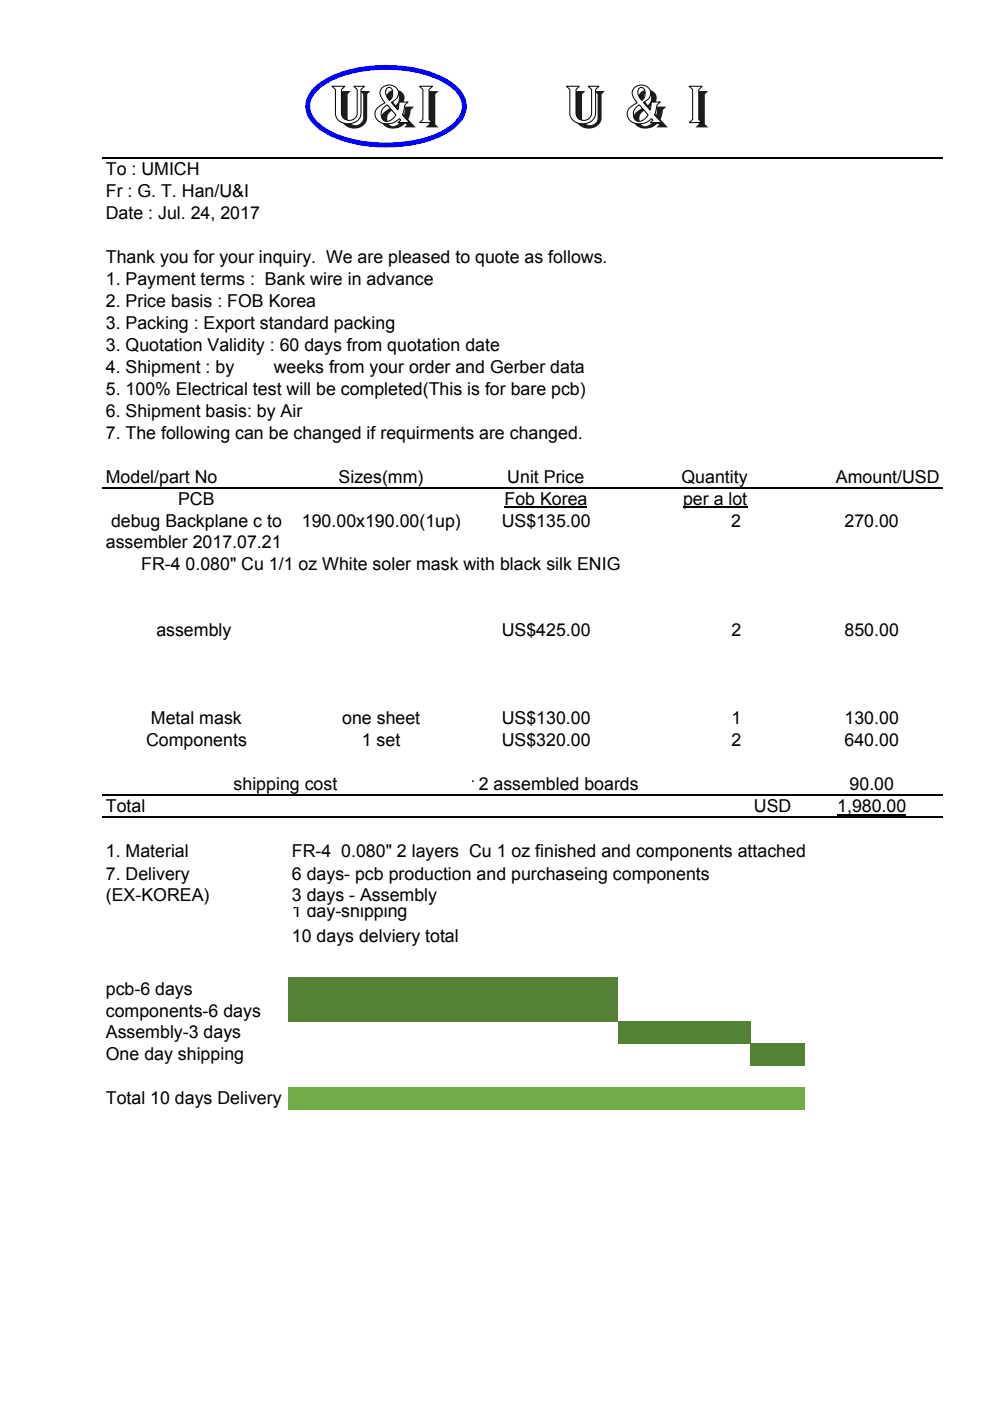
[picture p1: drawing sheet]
<svg xmlns="http://www.w3.org/2000/svg" width="210mm" height="297mm" viewBox="0 0 210 297" stroke-linecap="round" stroke-linejoin="round" font-family="sans-serif">
<defs><g id="words">
<g font-size="3.8">
<text x="22.4" y="37.1">To : UMICH</text>
<text x="22.4" y="41.8">Fr : G. T. Han/U&amp;I</text>
<text x="22.4" y="46.4">Date : Jul. 24, 2017</text>
<text x="22.4" y="55.8">Thank you for your inquiry. We are pleased to quote as follows.</text>
<text x="22.4" y="60.4">1. Payment terms : Bank wire in advance</text>
<text x="22.4" y="65.1">2. Price basis : FOB Korea</text>
<text x="22.4" y="69.7">3. Packing : Export standard packing</text>
<text x="22.4" y="74.4">3. Quotation Validity : 60 days from quotation date</text>
<text x="22.4" y="79">4. Shipment : by</text>
<text x="22.4" y="83.7">5. 100% Electrical test will be completed(This is for bare pcb)</text>
<text x="58" y="79">weeks from your order and Gerber data</text>
<text x="22.4" y="88.4">6. Shipment basis: by Air</text>
<text x="22.4" y="93">7. The following can be changed if requirments are changed.</text>
<text x="22.4" y="102.3">Model/part No</text>
<text x="37.8" y="107">PCB</text>
<text x="71.8" y="102.3">Sizes(mm)</text>
<text x="107" y="107">Fob Korea</text>
<text x="107.6" y="102.3">Unit Price</text>
<text x="144.5" y="102.3">Quantity</text>
<text x="144.8" y="107">per a lot</text>
<text x="177.2" y="102.3">Amount/USD</text>
<text x="23.5" y="111.6">debug Backplane c to</text>
<text x="64" y="111.6">190.00x190.00(1up)</text>
<text x="106.4" y="111.6">US$135.00</text>
<text x="155.1" y="111.6">2</text>
<text x="179.1" y="111.6">270.00</text>
<text x="22.4" y="116.3">assembler 2017.07.21</text>
<text x="29.9" y="120.9">FR-4 0.080&quot; Cu 1/1 oz White soler mask with black silk ENIG</text>
<text x="33.1" y="134.9">assembly</text>
<text x="106.4" y="134.9">US$425.00</text>
<text x="155.1" y="134.9">2</text>
<text x="179.1" y="134.9">850.00</text>
<text x="32" y="153.5">Metal mask</text>
<text x="72.6" y="153.5">one sheet</text>
<text x="106.4" y="153.5">US$130.00</text>
<text x="155.1" y="153.5">1</text>
<text x="179.1" y="153.5">130.00</text>
<text x="31" y="158.2">Components</text>
<text x="76.7" y="158.2">1 set</text>
<text x="106.4" y="158.2">US$320.00</text>
<text x="155.1" y="158.2">2</text>
<text x="179.1" y="158.2">640.00</text>
<text x="49.5" y="167.5">shipping cost</text>
<text x="96.1" y="167.5">for 2 assembled boards</text>
<text x="180.1" y="167.5">90.00</text>
<text x="22.4" y="172.2">Total</text>
<text x="159.9" y="172.2">USD</text>
<text x="177.5" y="172.2">1,980.00</text>
<text x="22.4" y="181.7">1. Material</text>
<text x="61.9" y="181.7">FR-4 0.080&quot; 2 layers Cu 1 oz finished and components attached</text>
<text x="22.4" y="186.5">7. Delivery</text>
<text x="22.4" y="191.1">(EX-KOREA)</text>
<text x="61.9" y="186.5">6 days- pcb production and purchaseing components</text>
<text x="61.9" y="191.1">3 days - Assembly</text>
<text x="61.9" y="194.4">1 day-shipping</text>
<text x="61.9" y="199.7">10 days delviery total</text>
<text x="22.4" y="210.9">pcb-6 days</text>
<text x="22.4" y="215.5">components-6 days</text>
<text x="22.4" y="220.2">Assembly-3 days</text>
<text x="22.4" y="224.8">One day shipping</text>
<text x="22.4" y="234.1">Total 10 days Delivery</text>
</g>
</g></defs>
<g fill="#548235">
<path d="M61.2 207.3h69.9v9.3h-69.9z"/>
<path d="M131.1 216.6h28.1v4.7h-28.1z"/>
<path d="M159.1 221.2h11.6v4.7h-11.6z"/>
</g>
<path d="M61.2 230.5h109.5v4.7h-109.5z" fill="#70ad47"/>
<path d="M107 107.5h17.5M144.8 107.5h13.6M177.5 172.7h14.6" fill="none" stroke="#000" stroke-width=".3"/>
<path d="M21.7 33.5h178.2M21.7 103.4h178.2M21.7 168.6h178.2M21.7 173.2h178.2" fill="none" stroke="#000" stroke-width=".34"/>
<path d="M66.5 18.6a20.8 20.8 0 0 1 12.8-4.7 26.6 26.6 0 0 1 16.6 3.6 6.3 6.3 0 0 1 3 5.5 8 8 0 0 1-5.1 5.8 29.9 29.9 0 0 1-19.3 1.6 16.6 16.6 0 0 1-8.3-4.3 5.2 5.2 0 0 1 .3-7.5zM67.3 19.3a4.3 4.3 0 0 0 .3 6.7 20.3 20.3 0 0 0 12.6 4.2 26.2 26.2 0 0 0 14.2-2.9 5.8 5.8 0 0 0 3.5-5.1 6.3 6.3 0 0 0-3.5-4.5 27.3 27.3 0 0 0-17.4-2.5 18 18 0 0 0-9.7 4.1z" fill="#00f"/>
<path d="M136.2 23.7a1.81 1.81 0 0 0 .3 3 2.31 2.31 0 0 0 2.2-1.3l-1.9-2.2zM82.8 23.7a1.81 1.81 0 0 0 .3 3 2.22 2.22 0 0 0 2.1-1.3l-1.8-2.2zM136.8 19.7a1.96 1.96 0 0 0 .5 2.6 1.78 1.78 0 0 0 .2-2.7zM83.4 19.7a1.98 1.98 0 0 0 .5 2.6 1.78 1.78 0 0 0 .1-2.7zM147.4 19.3h2.8l-.8 .7v6.3l.8 .7h-2.8l.8-.7v-6.3zM121.4 19.3h2.7a1.43 1.43 0 0 0-.7 1.4v3.6a1.73 1.73 0 0 0 1.7 2.2 1.73 1.73 0 0 0 1.6-2.2v-3.6a1.42 1.42 0 0 0-.7-1.4h2.3a1.43 1.43 0 0 0-.8 1.4v3.6a2.78 2.78 0 0 1-1.5 2.7 2.78 2.78 0 0 1-3.1-.4l-.5-.5a5.6 5.6 0 0 1-.3-3.3v-2.1a1.41 1.41 0 0 0-.7-1.4zM90.3 19.3h2.7a1.43 1.43 0 0 0-.7 1.5v4.7a1.5 1.5 0 0 0 .7 1.5h-2.7l.7-.7v-6.3zM71.7 19.3h2.7a1.41 1.41 0 0 0-.7 1.4v3.6a1.73 1.73 0 0 0 1.7 2.2 1.73 1.73 0 0 0 1.6-2.2v-3.6a1.35 1.35 0 0 0-.7-1.4h2.2a1.42 1.42 0 0 0-.6 1.4v3.6a2.78 2.78 0 0 1-1.6 2.7 2.78 2.78 0 0 1-3.1-.4l-.5-.5a5.7 5.7 0 0 1-.3-3.3v-2.1a1.35 1.35 0 0 0-.7-1.4zM135.8 19.6a1.88 1.88 0 0 1 2.7-.3 1.88 1.88 0 0 1 .3 2.6l-1.1 .8 1.5 1.6 .1-1.7h2a2.5 2.5 0 0 0-1 2l-.3 .7 1.6 1.7h-2.4l.5-.5-.3-.3a3.4 3.4 0 0 1-4.6 .3 2 2 0 0 1 .7-3.2l.9-.5a2.27 2.27 0 0 1-.6-3.2zM82.4 19.6a1.88 1.88 0 0 1 2.6-.3 1.88 1.88 0 0 1 .3 2.6l-1.1 .8 1.4 1.6 .3-1.7h1.9l-.2 .2a1.98 1.98 0 0 0-.7 1.5l-.3 1 1.5 1.7h-2.4l.5-.5-.2-.3a3.4 3.4 0 0 1-4.7 .3 2.01 2.01 0 0 1 .7-3.2l.9-.5a2.69 2.69 0 0 1-.9-2.7z" fill-rule="evenodd" fill="#1c1c1c"/>
<path d="M134.9 22.7a1.81 1.81 0 0 0 .4 3 2.25 2.25 0 0 0 2.1-1.4l-1.8-2.1zM81.4 22.7a1.81 1.81 0 0 0 .4 3 2.25 2.25 0 0 0 2.1-1.4l-1.8-2.1zM135.6 18.7a1.91 1.91 0 0 0 .5 2.6 1.75 1.75 0 0 0 .1-2.7zM82.1 18.7a1.99 1.99 0 0 0 .4 2.6 1.78 1.78 0 0 0 .2-2.7zM146.1 18.3h2.8l-.7 .7v5.5a1.45 1.45 0 0 0 .7 1.5h-2.7a1.45 1.45 0 0 0 .7-1.5v-4.7a1.45 1.45 0 0 0-.8-1.5zM120.1 18.3h2.7a1.86 1.86 0 0 0-.7 2.1v2.9a1.73 1.73 0 0 0 1.7 2.2 1.73 1.73 0 0 0 1.6-2.2v-4.3l-.7-.7h2.3a1.86 1.86 0 0 0-.7 2.1v2.9a2.76 2.76 0 0 1-1.3 2.6 2.76 2.76 0 0 1-3 0l-.9-.8a5.7 5.7 0 0 1-.3-3.3v-2.1a1.43 1.43 0 0 0-.7-1.4zM88.9 18.3h2.8l-.7 .7v5.5a1.45 1.45 0 0 0 .7 1.5h-2.7a1.45 1.45 0 0 0 .7-1.5v-4.7a1.45 1.45 0 0 0-.8-1.5zM70.4 18.3h2.7l-.7 .7v4.3a1.75 1.75 0 0 0 1.7 2.2 1.75 1.75 0 0 0 1.6-2.2v-4.3l-.7-.7h2.3l-.8 .7v4.3a2.69 2.69 0 0 1-3.9 2.7 2.32 2.32 0 0 1-1.5-2.7v-4.3zM134.6 18.5a1.92 1.92 0 0 1 2.5-.2 1.92 1.92 0 0 1 .6 2.4l-1.3 1 1.4 1.6 .2-1.7h2a2.4 2.4 0 0 0-1 2l-.2 .7 1.5 1.7h-2.4l.5-.6-.3-.3a3.3 3.3 0 0 1-4.8 .1 1.94 1.94 0 0 1 .9-2.9l.9-.5a2.87 2.87 0 0 1-.9-2.7zM81.1 18.5a1.91 1.91 0 0 1 2.5-.2 1.91 1.91 0 0 1 .6 2.4l-1.2 1 1.4 1.6 .2-1.7h1.9a2.4 2.4 0 0 0-.9 2l-.3 .7 1.5 1.7h-2.4l.6-.6-.3-.3a3.3 3.3 0 0 1-4.9 .1 1.96 1.96 0 0 1 .9-2.9l.9-.5a2.87 2.87 0 0 1-.9-2.7z" fill-rule="evenodd" fill="#fff"/>
<path d="M70.4 18.3h2.7l-.7 .7v4.3a1.75 1.75 0 0 0 1.7 2.2 1.75 1.75 0 0 0 1.6-2.2v-4.3l-.7-.7h2.3l-.8 .7v4.3a2.69 2.69 0 0 1-3.9 2.7 2.32 2.32 0 0 1-1.5-2.7v-4.3zM81.1 18.5a1.91 1.91 0 0 1 2.5-.2 1.91 1.91 0 0 1 .6 2.4l-1.2 1 1.4 1.6 .2-1.7h1.9a2.4 2.4 0 0 0-.9 2l-.3 .7 1.5 1.7h-2.4l.6-.6-.3-.3a3.3 3.3 0 0 1-4.9 .1 1.96 1.96 0 0 1 .9-2.9l.9-.5a2.87 2.87 0 0 1-.9-2.7zM82.1 18.7a.82 .82 0 0 1 .9 .1 .82 .82 0 0 1 .3 .9l-.2 .9-.6 .7a2.09 2.09 0 0 1-.4-2.6zM88.9 18.3h2.8l-.7 .7v5.5a1.45 1.45 0 0 0 .7 1.5h-2.7a1.45 1.45 0 0 0 .7-1.5v-4.7a1.45 1.45 0 0 0-.8-1.5zM120.1 18.3h2.7a1.86 1.86 0 0 0-.7 2.1v2.9a1.73 1.73 0 0 0 1.7 2.2 1.73 1.73 0 0 0 1.6-2.2v-4.3l-.7-.7h2.3a1.86 1.86 0 0 0-.7 2.1v2.9a2.76 2.76 0 0 1-1.3 2.6 2.76 2.76 0 0 1-3 0l-.9-.8a5.7 5.7 0 0 1-.3-3.3v-2.1a1.43 1.43 0 0 0-.7-1.4zM134.6 18.5a1.92 1.92 0 0 1 2.5-.2 1.92 1.92 0 0 1 .6 2.4l-1.3 1 1.4 1.6 .2-1.7h2a2.4 2.4 0 0 0-1 2l-.2 .7 1.5 1.7h-2.4l.5-.6-.3-.3a3.3 3.3 0 0 1-4.8 .1 1.94 1.94 0 0 1 .9-2.9l.9-.5a2.87 2.87 0 0 1-.9-2.7zM135.6 18.7a.83 .83 0 0 1 .9 .1 .83 .83 0 0 1 .3 .9l-.1 .9-.6 .7a2 2 0 0 1-.5-2.6zM146.1 18.3h2.8l-.7 .7v5.5a1.45 1.45 0 0 0 .7 1.5h-2.7a1.45 1.45 0 0 0 .7-1.5v-4.7a1.45 1.45 0 0 0-.8-1.5zM81.4 22.7l.7-.5 1.8 2.1a1.99 1.99 0 0 1-2.6 1.2 2.01 2.01 0 0 1 .1-2.8zM134.9 22.7l.7-.5 1.8 2.1a1.98 1.98 0 0 1-2.6 1.2 1.99 1.99 0 0 1 .1-2.8z" fill="none" stroke="#000" stroke-width=".21"/>
<use href="#words"/>
</svg>
